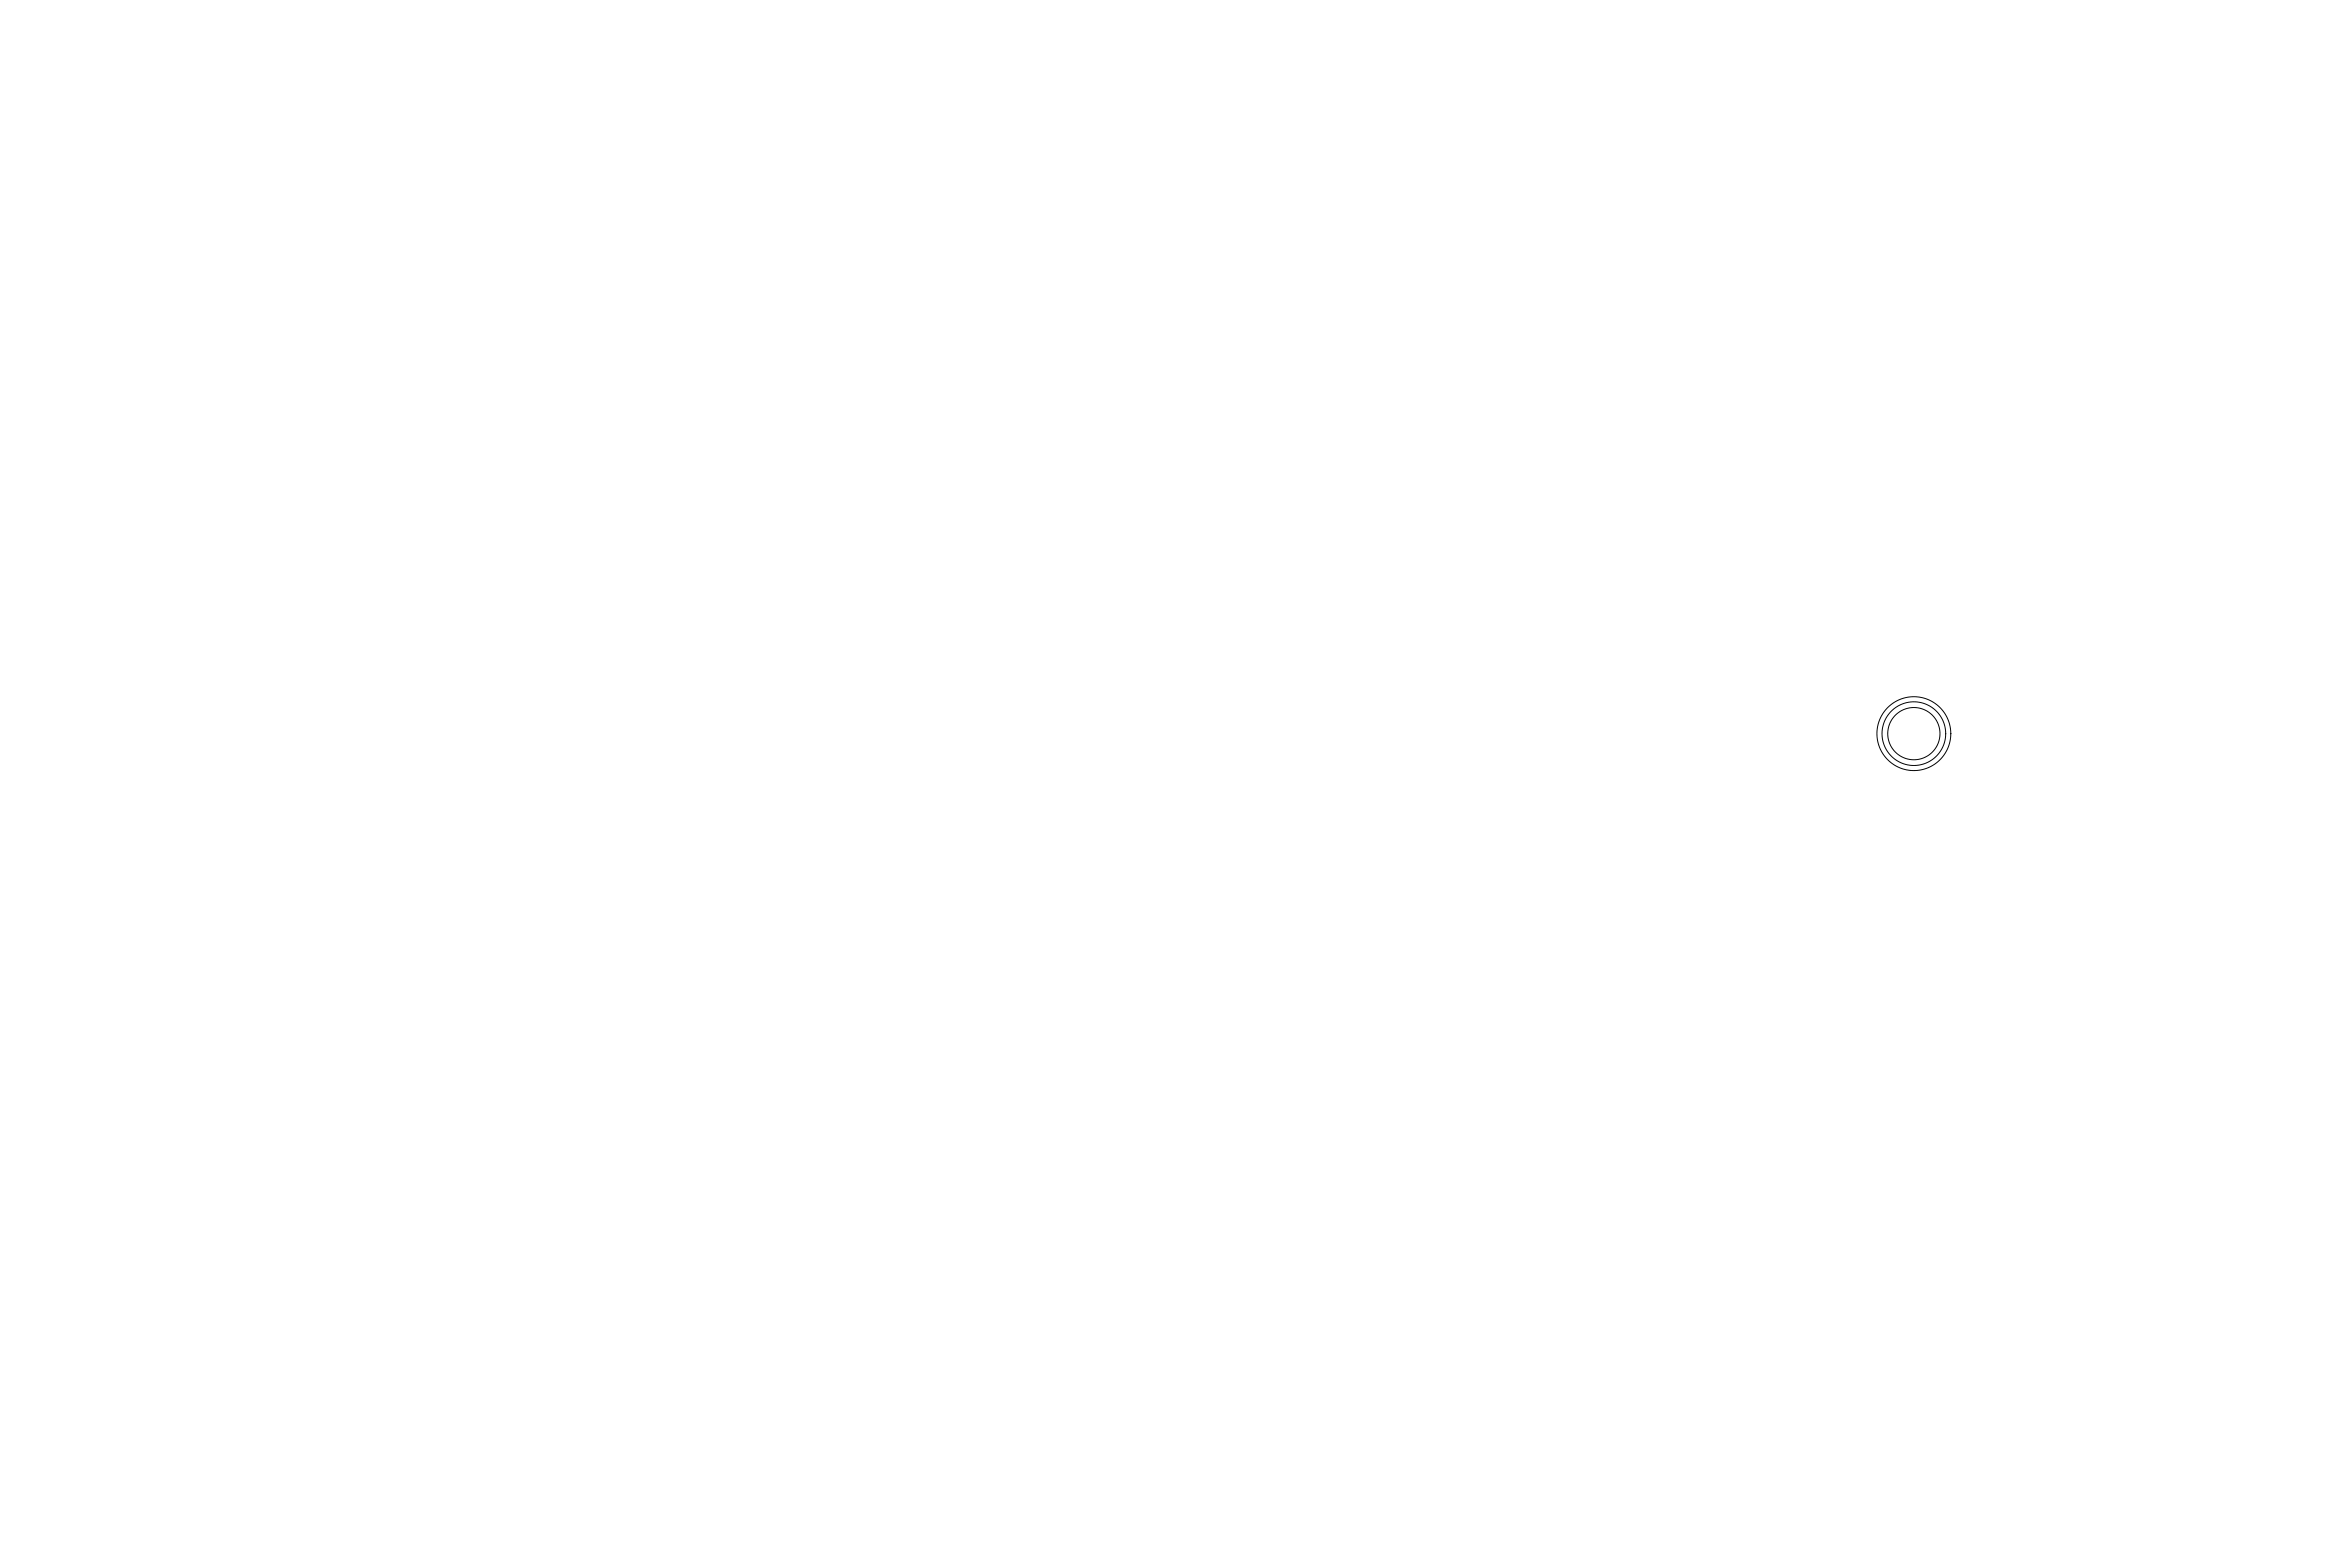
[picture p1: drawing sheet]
<svg xmlns="http://www.w3.org/2000/svg" width="900mm" height="600mm" viewBox="0 0 900 600" stroke-linecap="round" stroke-linejoin="round" font-family="sans-serif">
<g fill="none" stroke="#000" stroke-width=".38">
<path d="M745.1 280.9v.1M747.1 280.9v.1"/>
<circle cx="732.9" cy="280.9" r="14.1"/>
<circle cx="732.9" cy="280.9" r="12.2"/>
<circle cx="732.9" cy="280.9" r="10"/>
</g>
</svg>
